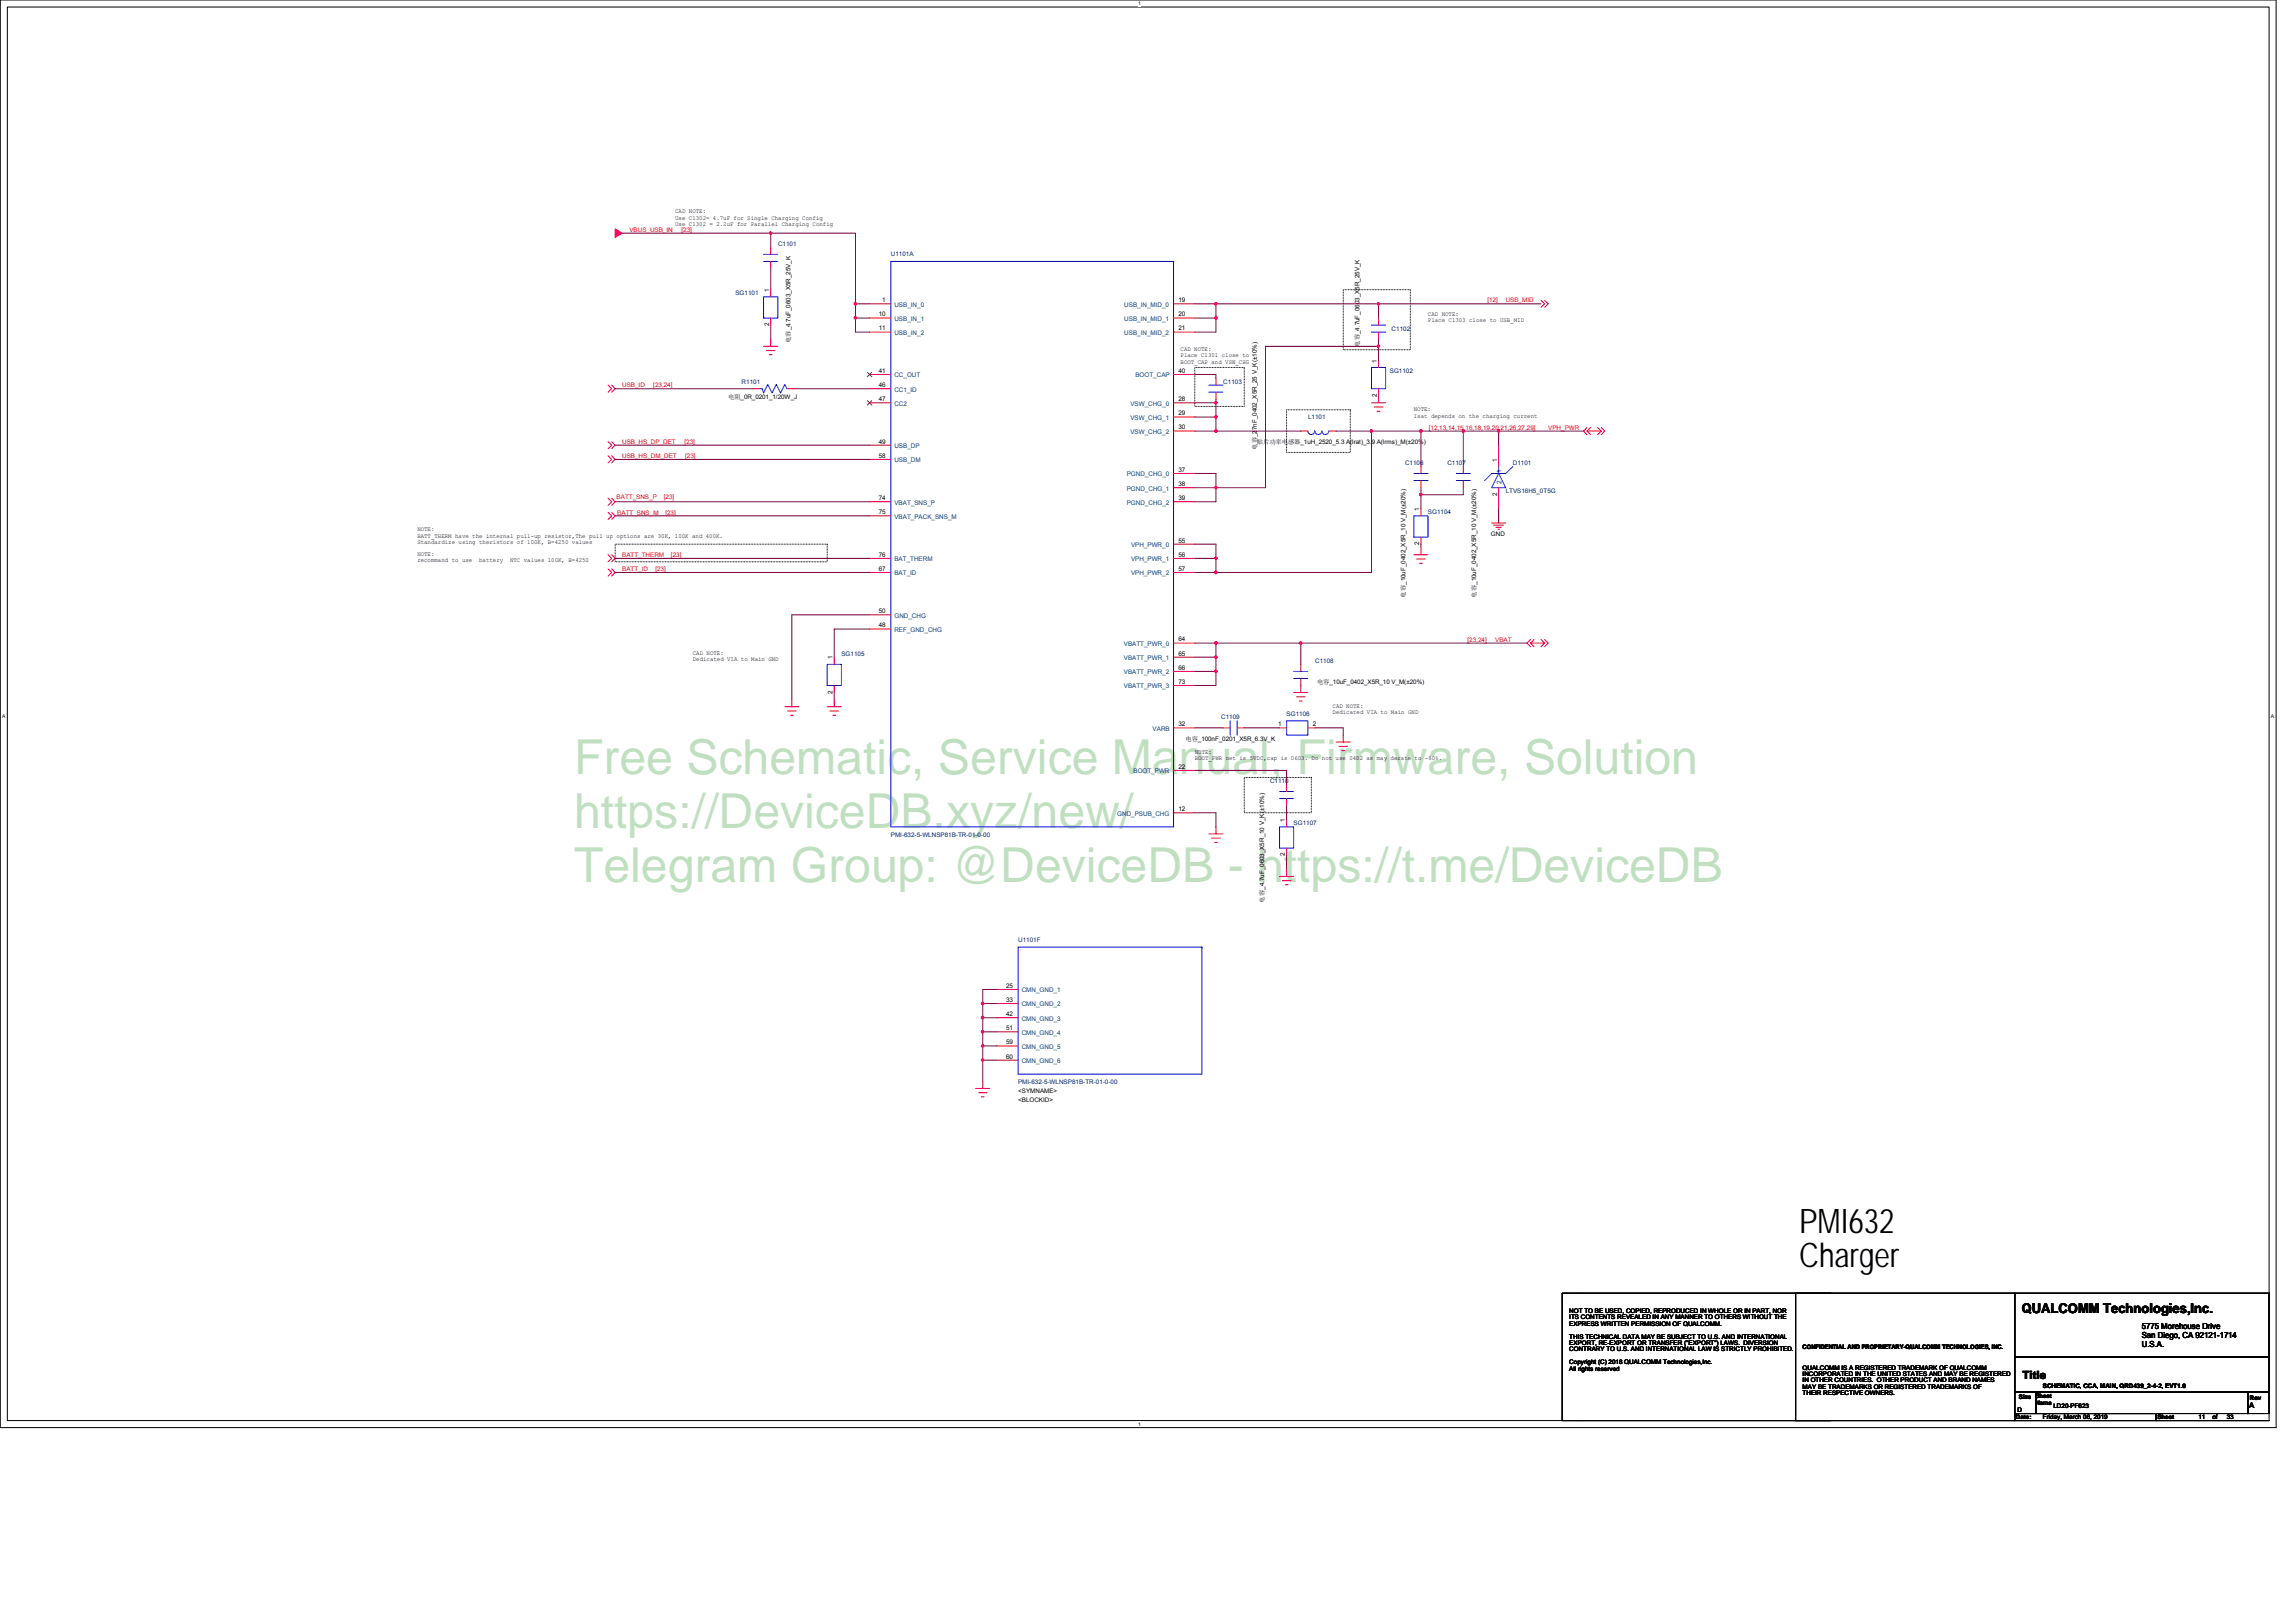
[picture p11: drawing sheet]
<svg xmlns="http://www.w3.org/2000/svg" width="297mm" height="210mm" viewBox="0 0 297 210" stroke-linecap="round" stroke-linejoin="round" font-family="sans-serif">
<defs><g id="words">
<g font-size="6.2" fill="#008000">
<text x="74.3" y="100.2">Free Schematic, Service Manual, Firmware, Solution</text>
<text x="74.3" y="107.2">https://DeviceDB.xyz/new/</text>
<text x="74.3" y="114.1">Telegram Group: @DeviceDB - https://t.me/DeviceDB</text>
</g>
<g font-size="4.4">
<text x="232.7" y="159.5">PMI632</text>
<text x="232.7" y="164">Charger</text>
</g>
<text font-size="1.7" x="261.6" y="169.9">QUALCOMM Technologies,Inc.</text>
<text font-size="1.5" x="261.6" y="178.4">Title</text>
<g font-size="1.1">
<text x="277.1" y="172">5775 Morehouse Drive</text>
<text x="277.1" y="173.1">San Diego, CA 92121-1714</text>
<text x="277.1" y="174.2">U.S.A.</text>
</g>
<text font-size="1" x="291" y="182.2">A</text>
<g font-size=".8" fill="#f00">
<text x="81.4" y="30">VBUS_USB_IN</text>
<text x="88.2" y="30">[23]</text>
<text x="192.4" y="39">[12]</text>
<text x="194.8" y="39">USB_MID</text>
<text x="80.5" y="50.1">USB_ID</text>
<text x="84.5" y="50.1">[23,24]</text>
<text x="80.5" y="59.2">USB_HS_DM_DET</text>
<text x="80.5" y="57.4">USB_HS_DP_DET</text>
<text x="88.6" y="57.4">[23]</text>
<text x="88.6" y="59.2">[23]</text>
<text x="184.8" y="55.6">[12,13,14,15,16,18,19,20,21,26,27,29]</text>
<text x="200.3" y="55.6">VPH_PWR</text>
<text x="79.8" y="64.6">BATT_SNS_P</text>
<text x="85.9" y="64.6">[23]</text>
<text x="79.9" y="66.7">BATT_SNS_M</text>
<text x="86.1" y="66.7">[23]</text>
<text x="80.5" y="72">BATT_THERM</text>
<text x="80.5" y="73.9">BATT_ID</text>
<text x="84.8" y="73.9">[23]</text>
<text x="86.8" y="72">[23]</text>
<text x="189.9" y="83">[23,24]</text>
<text x="193.4" y="83">VBAT</text>
</g>
<g font-size=".8">
<text x="87.4" y="27.6">CAD NOTE:</text>
<text x="87.4" y="28.4">Use C1302= 4.7uF for Single Charging Config</text>
<text x="87.4" y="29.2">Use C1302 = 2.2uF for Parallel Charging Config</text>
<text x="99.5" y="37.8" transform="rotate(-90 99.5 37.8)">1</text>
<text x="113.7" y="40.9">10</text>
<text x="114.1" y="39.1">1</text>
<text x="152.5" y="40.9">20</text>
<text x="152.5" y="39.1">19</text>
<text x="184.7" y="40.9">CAD NOTE:</text>
<text x="184.7" y="41.7">Place C1303 close to USB_MID</text>
<text x="99.5" y="42.2" transform="rotate(-90 99.5 42.2)">2</text>
<text x="102.3" y="44.4" transform="rotate(-90 102.3 44.4)">电电_4.7uF_0603_X5R_25V_K</text>
<text x="113.7" y="42.8">11</text>
<text x="152.5" y="42.8">21</text>
<text x="152.7" y="45.4">CAD NOTE:</text>
<text x="152.7" y="46.2">Place C1301 close to</text>
<text x="152.7" y="47.1">BOOT_CAP and VSW_CHG</text>
<text x="175.9" y="44.9" transform="rotate(-90 175.9 44.9)">电电_4.7uF_0603_X5R_25V_K</text>
<text x="178.1" y="46.9" transform="rotate(-90 178.1 46.9)">1</text>
<text x="94.2" y="51.6">电电_0R_0201_1/20W_J</text>
<text x="113.7" y="50.1">46</text>
<text x="113.7" y="51.9">47</text>
<text x="113.7" y="48.2">41</text>
<text x="152.5" y="48.2">40</text>
<text x="152.5" y="53.7">29</text>
<text x="152.5" y="51.9">28</text>
<text x="178.1" y="51.4" transform="rotate(-90 178.1 51.4)">2</text>
<text x="182.9" y="53.2">NOTE:</text>
<text x="113.7" y="59.2">58</text>
<text x="113.7" y="57.4">49</text>
<text x="152.5" y="55.6">30</text>
<text x="162.6" y="58.2" transform="rotate(-90 162.6 58.2)">电电_27nF_0402_X5R_25 V_K(±10%)</text>
<text x="162.6" y="57.4">贴贴贴贴电叠贴_1uH_2520_5.3 A(lrat)_3.9 A(lrms)_M(±20%)</text>
<text x="182.9" y="54">Isat depends on the charging current</text>
<text x="193.7" y="59.7" transform="rotate(-90 193.7 59.7)">1</text>
<text x="113.7" y="64.7">74</text>
<text x="152.5" y="64.7">39</text>
<text x="152.5" y="61">37</text>
<text x="152.5" y="62.9">38</text>
<text x="193.7" y="64.2" transform="rotate(-90 193.7 64.2)">2</text>
<text x="54" y="68.7">NOTE:</text>
<text x="54" y="69.6">BATT_THERM have the internal pull-up resistor,The pull up options are 30K, 100K and 400K.</text>
<text x="54" y="70.4">Standardize using theristors of 100K, B=4250 values</text>
<text x="54" y="71.9">NOTE:</text>
<text x="113.7" y="66.5">75</text>
<text x="152.5" y="70.2">55</text>
<text x="183.6" y="70.6" transform="rotate(-90 183.6 70.6)">2</text>
<text x="183.6" y="66.1" transform="rotate(-90 183.6 66.1)">1</text>
<text x="192.9" y="69.3">GND</text>
<text x="54" y="72.7">recommand to use</text>
<text x="62" y="72.7">battery</text>
<text x="66" y="72.7">NTC values 100K, B=4250</text>
<text x="113.7" y="72">76</text>
<text x="113.7" y="73.9">67</text>
<text x="152.5" y="73.9">57</text>
<text x="152.5" y="72">56</text>
<text x="181.8" y="77.3" transform="rotate(-90 181.8 77.3)">电电_10uF_0402_X5R_10 V_M(±20%)</text>
<text x="191" y="77.3" transform="rotate(-90 191 77.3)">电电_10uF_0402_X5R_10 V_M(±20%)</text>
<text x="113.7" y="79.3">50</text>
<text x="113.7" y="81.2">48</text>
<text x="152.5" y="83">64</text>
<text x="89.6" y="84.8">CAD NOTE:</text>
<text x="89.6" y="85.6">Dedicated VIA to Main GND</text>
<text x="107.7" y="89.8" transform="rotate(-90 107.7 89.8)">2</text>
<text x="107.7" y="85.3" transform="rotate(-90 107.7 85.3)">1</text>
<text x="152.5" y="84.8">65</text>
<text x="152.5" y="86.7">66</text>
<text x="152.5" y="88.5">73</text>
<text x="170.4" y="88.5">电电_10uF_0402_X5R_10 V_M(±20%)</text>
<text x="152.5" y="94">32</text>
<text x="153.4" y="95.8">电电_100nF_0201_X5R_6.3V_K</text>
<text x="165.4" y="94">1</text>
<text x="169.8" y="94">2</text>
<text x="172.4" y="91.6">CAD NOTE:</text>
<text x="172.4" y="92.4">Dedicated VIA to Main GND</text>
<text x="152.5" y="99.5">22</text>
<text x="154.6" y="97.6">NOTE:</text>
<text x="154.6" y="98.4">BOOT_PWR net is 5VDC,cap is 0603. Do not use 0402 as may derate to -80%.</text>
<text x="152.5" y="104.9">12</text>
<text x="166.2" y="106.3" transform="rotate(-90 166.2 106.3)">1</text>
<text x="166.2" y="110.8" transform="rotate(-90 166.2 110.8)">2</text>
<text x="163.5" y="116.8" transform="rotate(-90 163.5 116.8)">电电_4.7uF_0603_X5R_10 V_K(±10%)</text>
<text x="130.2" y="127.8">25</text>
<text x="130.2" y="129.6">33</text>
<text x="130.2" y="131.5">42</text>
<text x="130.2" y="133.3">51</text>
<text x="130.2" y="135.1">59</text>
<text x="130.2" y="136.9">60</text>
<text x="131.7" y="141.4">&lt;SYMNAME&gt;</text>
<text x="131.7" y="142.6">&lt;BLOCKID&gt;</text>
<text x="203" y="169.9">NOT TO BE USED, COPIED, REPRODUCED IN WHOLE OR IN PART, NOR</text>
<text x="203" y="170.7">ITS CONTENTS REVEALED IN ANY MANNER TO OTHERS WITHOUT THE</text>
<text x="203" y="171.5">EXPRESS WRITTEN PERMISSION OF QUALCOMM.</text>
<text x="203" y="173.2">THIS TECHNICAL DATA MAY BE SUBJECT TO U.S. AND INTERNATIONAL</text>
<text x="203" y="174">EXPORT, RE-EXPORT OR TRANSFER (&quot;EXPORT&quot;) LAWS. DIVERSION</text>
<text x="203" y="174.8">CONTRARY TO U.S. AND INTERNATIONAL LAW IS STRICTLY PROHIBITED.</text>
<text x="203" y="176.5">Copyright (C) 2018 QUALCOMM Technologies,Inc.</text>
<text x="203" y="177.3">All rights reserved</text>
<text x="233.2" y="177.2">QUALCOMM IS A REGISTERED TRADEMARK OF QUALCOMM</text>
<text x="233.2" y="178">INCORPORATED IN THE UNITED STATES AND MAY BE REGISTERED</text>
<text x="233.2" y="178.8">IN OTHER COUNTRIES. OTHER PRODUCT AND BRAND NAMES</text>
<text x="233.2" y="179.7">MAY BE TRADEMARKS OR REGISTERED TRADEMARKS OF</text>
<text x="233.2" y="174.5">CONFIDENTIAL AND PROPRIETARY-QUALCOMM TECHNOLOGIES, INC.</text>
<text x="264.3" y="179.5">SCHEMATIC, CCA, MAIN, QRD439_2-4-2, EVT1.0</text>
<text x="233.2" y="180.5">THEIR RESPECTIVE OWNERS.</text>
<text x="260.8" y="183.6">Date:</text>
<text x="261" y="182.7">D</text>
<text x="261.2" y="181">Size</text>
<text x="263.4" y="180.9">Sheet</text>
<text x="263.4" y="181.7">Name</text>
<text x="264.3" y="183.6">Friday, March 08, 2019</text>
<text x="265.7" y="182.2">LD20-PF623</text>
<text x="279.1" y="183.6">Sheet</text>
<text x="284.4" y="183.6">11</text>
<text x="286.2" y="183.6">of</text>
<text x="288.1" y="183.6">33</text>
<text x="291.1" y="181.1">Rev</text>
</g>
<g font-size=".8" fill="#000080">
<text x="100.7" y="31.8">C1101</text>
<text x="115.2" y="33.2">U1101A</text>
<text x="95.1" y="38.2">SG1101</text>
<text x="180" y="42.8">C1102</text>
<text x="95.9" y="49.7">R1101</text>
<text x="158.3" y="49.6">C1103</text>
<text x="179.8" y="48.3">SG1102</text>
<text x="169.2" y="54.2">L1101</text>
<text x="181.8" y="60.2">C1106</text>
<text x="187.3" y="60.2">C1107</text>
<text x="194.8" y="63.8">LTVS16H5_0T5G</text>
<text x="195.7" y="60.2">D1101</text>
<text x="184.7" y="66.5">SG1104</text>
<text x="108.9" y="84.8">SG1105</text>
<text x="170.2" y="85.7">C1108</text>
<text x="158" y="93.1">C1109</text>
<text x="166.5" y="92.6">SG1106</text>
<text x="164.3" y="101.3">C1110</text>
<text x="167.4" y="106.8">SG1107</text>
<text x="115.2" y="108.2">PMI-632-5-WLNSP81B-TR-01-0-00</text>
<text x="131.7" y="121.9">U1101F</text>
<text x="131.7" y="140.2">PMI-632-5-WLNSP81B-TR-01-0-00</text>
</g>
<g font-size=".8" fill="#004080">
<text x="115.7" y="39.7">USB_IN_0</text>
<text x="115.7" y="41.5">USB_IN_1</text>
<text x="145.5" y="41.5">USB_IN_MID_1</text>
<text x="145.5" y="39.7">USB_IN_MID_0</text>
<text x="115.7" y="43.3">USB_IN_2</text>
<text x="145.5" y="43.3">USB_IN_MID_2</text>
<text x="115.7" y="50.7">CC1_ID</text>
<text x="115.7" y="52.5">CC2</text>
<text x="115.7" y="48.8">CC_OUT</text>
<text x="146.2" y="52.5">VSW_CHG_0</text>
<text x="146.9" y="48.8">BOOT_CAP</text>
<text x="115.7" y="59.8">USB_DM</text>
<text x="115.7" y="58">USB_DP</text>
<text x="146.2" y="54.3">VSW_CHG_1</text>
<text x="146.2" y="56.2">VSW_CHG_2</text>
<text x="115.7" y="65.3">VBAT_SNS_P</text>
<text x="145.8" y="65.3">PGND_CHG_2</text>
<text x="145.8" y="61.6">PGND_CHG_0</text>
<text x="145.8" y="63.5">PGND_CHG_1</text>
<text x="194.3" y="62.6" transform="rotate(-90 194.3 62.6)">2</text>
<text x="194.3" y="61.3" transform="rotate(-90 194.3 61.3)">1</text>
<text x="115.7" y="67.1">VBAT_PACK_SNS_M</text>
<text x="146.3" y="70.8">VPH_PWR_0</text>
<text x="115.7" y="72.6">BAT_THERM</text>
<text x="115.7" y="74.4">BAT_ID</text>
<text x="146.3" y="74.4">VPH_PWR_2</text>
<text x="146.3" y="72.6">VPH_PWR_1</text>
<text x="115.7" y="79.9">GND_CHG</text>
<text x="115.7" y="81.8">REF_GND_CHG</text>
<text x="145.4" y="83.6">VBATT_PWR_0</text>
<text x="145.4" y="85.4">VBATT_PWR_1</text>
<text x="145.4" y="87.2">VBATT_PWR_2</text>
<text x="145.4" y="89.1">VBATT_PWR_3</text>
<text x="149.1" y="94.6">VARB</text>
<text x="146.6" y="100.1">BOOT_PWR</text>
<text x="144.5" y="105.5">GND_PSUB_CHG</text>
<text x="132.2" y="128.4">CMN_GND_1</text>
<text x="132.2" y="130.2">CMN_GND_2</text>
<text x="132.2" y="132.1">CMN_GND_3</text>
<text x="132.2" y="133.9">CMN_GND_4</text>
<text x="132.2" y="135.7">CMN_GND_5</text>
<text x="132.2" y="137.5">CMN_GND_6</text>
</g>
<g font-size=".7">
<text x="147.3" y=".7">1</text>
<text x=".3" y="92.9">A</text>
<text x="293.8" y="92.9">A</text>
<text x="147.3" y="184.5">1</text>
</g>
</g></defs>
<path d="M0 0h294.5v184.7h-294.5zM.9 .9h292.7v182.9h-292.7z" fill="none" stroke="#000" stroke-width=".13"/>
<g fill="#fff">
<path d="M147.3 .1h.3v.7h-.3z"/>
<path d="M147.3 183.9h.3v.7h-.3z"/>
<path d="M.3 92.4h.4v.7h-.4z"/>
<path d="M293.8 92.4h.4v.7h-.4z"/>
</g>
<g fill="none" stroke="#000" stroke-width=".13">
<path d="M173.8 37.5h8.7v7.8h-8.7zM154.6 47.5h6.4v5.1h-6.4zM166.5 53h8.2v5.5h-8.2zM79.6 70.4h27.4v2.3h-27.4zM161 100.6h8.6v4.6h-8.6zM232.3 167.3h28.3v16.5h-28.3zM236.9 167.3h-34.8v16.5h34.8M260.6 167.3h33v8.3h-33zM260.6 175.6h33v4.5h-33zM260.6 167.3h.1M293.6 167.3h.1M293.6 175.6h.1"/>
<path d="M260.6 180.1h2.8v2.8h-2.8zM260.6 182.9h18.3v.9h-18.3zM263.4 180.1h.1M263.4 180.1h27.4v2.8h-27.4zM278.9 182.9h.1M278.9 183.8h14.7M290.8 180.1h2.8v2.8h-2.8zM290.8 180.1h.1M293.6 180.1h.1"/>
</g>
<g fill="none" stroke="#f00" stroke-width=".13">
<path d="M99.7 32v.9M99.7 33.8v.9M99.7 37.5v.9M112.5 39.3h2.7M151.8 39.3h2.8M199.4 38.9l.4 .4-.4 .5M199.8 38.9l.5 .4-.5 .5M78.7 59l.4 .4-.4 .5M78.7 57.1l.4 .5-.4 .5M78.7 49.8l.4 .5-.4 .4M79.1 59l.5 .4-.5 .5M79.1 57.1l.5 .5-.5 .5"/>
<path d="M79.1 49.8l.5 .5-.5 .4M97.4 50.3h.9M98.8 44.8h1.8M99.2 45.4h1.1M99.5 45.9h.4M99.7 43.9v.9M99.7 41.1v1M102 50.3h.9M112.5 59.4h2.7M112.5 41.1h2.7M112.5 50.3h2.7M112.5 52.1h2.7"/>
<path d="M112.5 57.6h2.7M112.5 48.5h2.7M112.5 43h2.7M151.8 43h2.8M151.8 41.1h2.8M151.8 48.5h2.8M151.8 54h2.8M151.8 55.8h2.8M151.8 52.1h2.8M157.3 48.9v.9M157.3 50.7v1M168.3 55.8h.9"/>
<path d="M171.9 55.8h1M177.4 52.1h1.9M177.8 52.7h1.1M178.2 53.2h.3M178.3 50.3v1.8M178.3 41.1v1M178.3 43v.9M178.3 46.6v.9M193.9 57.6v2.7M205.3 55.8h1.9M205.3 55.3l-.4 .5 .4 .4M205.3 55.8l.5 .4"/>
<path d="M205.8 55.3l-.5 .5M206.7 55.3l.5 .5M207.2 55.8l-.5 .4M207.2 55.3l.4 .5-.4 .4M78.7 71.8l.4 .4-.4 .5M78.7 73.6l.4 .5-.4 .4M78.7 64.5l.4 .4-.4 .5M78.7 66.3l.4 .4-.4 .5M79.1 71.8l.5 .4-.5 .5M79.1 73.6l.5 .5-.5 .4M79.1 64.5l.5 .4-.5 .5M79.1 66.3l.5 .4-.5 .5"/>
<path d="M112.5 64.9h2.7M112.5 66.7h2.7M112.5 72.2h2.7M112.5 74.1h2.7M112.5 79.5h2.7M151.8 64.9h2.8M151.8 70.4h2.8M151.8 61.3h2.8M151.8 63.1h2.8M151.8 74.1h2.8M151.8 72.2h2.8M182.9 71.8h1.8"/>
<path d="M183.3 72.3h1.1M183.6 72.9h.4M183.8 70.9v.9M183.8 69.5v.9M183.8 65.8v.9M183.8 60.3v1M183.8 62.2v.9M189.3 60.3v1M189.3 62.2v.9M193 67.7h1.8M193.2 67.9h1.3M193.5 68.2h.7"/>
<path d="M193.8 68.5h.2M193.9 63.1v2.7M101.5 91.4h1.9M101.9 92h1.1M102.3 92.5h.3M102.4 90.5v.9M107 91.4h1.9M107.4 92h1.1M107.8 92.5h.3M107.9 90.5v.9M107.9 88.7v.9M107.9 85v1"/>
<path d="M112.5 81.4h2.7M151.8 85h2.8M151.8 86.9h2.8M151.8 88.7h2.8M151.8 99.7h2.8M151.8 83.2h2.8M151.8 94.2h2.8M158.2 94.2h.9M160.1 94.2h.9M165.5 94.2h1M167.4 89.6h1.8M167.7 90.1h1.1"/>
<path d="M168.1 90.7h.4M168.3 87.8v1.8M168.3 86v.9M169.2 94.2h.9M172.9 96h1.8M173.2 96.6h1.1M173.6 97.1h.3M173.8 95.1v.9M198 83.2h1.8M198 82.7l-.5 .5 .5 .5M198 83.2l.5 .5M198.5 82.7l-.5 .5"/>
<path d="M199.4 82.7l.4 .5M199.8 83.2l-.4 .5M199.8 82.7l.5 .5-.5 .5M151.8 105.2h2.8M156.4 107.9h1.8M156.8 108.4h1.1M157.1 109h.4M157.3 107v.9M165.5 113.4h1.9M165.9 113.9h1.1M166.3 114.5h.3M166.5 112.5v.9"/>
<path d="M166.5 109.7v.9M166.5 106.1v.9M166.5 101.5v.9M166.5 103.3v.9M127.1 139.9v.9M129 128h2.7M129 129.8h2.7M129 131.7h2.7M129 133.5h2.7M129 135.3h2.7M129 137.2h2.7M126.2 140.8h1.9"/>
<path d="M126.6 141.4h1.1M127 141.9h.3"/>
</g>
<path d="M79.6 29.6l.9 .6-.9 .5z" fill-rule="evenodd" fill="#f00" stroke="#f00" stroke-width=".13"/>
<g fill="none" stroke="#00f" stroke-width=".13">
<path d="M98.8 38.4h1.8v2.7h-1.8zM98.8 32.9h1.8M98.8 33.8h1.8M99.7 32.9h.1M99.7 33.8h.1M99.7 38.4h.1M115.2 33.8h36.6v73.2h-36.6zM151.8 33.8h.1M98.3 50.3h.1M98.3 50.3h.3l.2 .5 .5-1.1 .6 1.1 .5-1.1 .6 1.1 .5-1.1 .3 .6h.2M99.7 41.1h.1M102 50.3h.1"/>
<path d="M156.4 49.8h1.8M156.4 50.7h1.8M157.3 49.8h.1M157.3 50.7h.1M169.2 55.8h.1M169.2 55.8a.44 .44 0 0 0 .4 .4 .44 .44 0 0 0 .5-.4M170.1 55.8a.44 .44 0 0 0 .5 .4 .44 .44 0 0 0 .4-.4M171 55.8a.44 .44 0 0 0 .5 .4 .44 .44 0 0 0 .4-.4M171.9 55.8h.1M177.4 47.5h1.9v2.8h-1.9zM177.4 42.1h1.9M177.4 43h1.9"/>
<path d="M178.3 42.1h.1M178.3 43h.1M178.3 50.3h.1M178.3 47.5h.1M182.9 66.7h1.8v2.8h-1.8zM182.9 61.3h1.8M182.9 62.2h1.8M183.8 69.5h.1M183.8 66.7h.1M183.8 61.3h.1M183.8 62.2h.1M188.4 61.3h1.8"/>
<path d="M188.4 62.2h1.8M189.3 61.3h.1M189.3 62.2h.1M193.9 61.3l.9 1.8h-1.8zM193.9 60.3v1M195.7 60.3l-.9 1h-1.8l-.9 .9M107 86h1.9v2.7h-1.9zM107.9 88.7h.1M107.9 86h.1M159.1 94.2h.1M159.1 93.3v1.8M160.1 93.3v1.8"/>
<path d="M160.1 94.2h.1M166.5 94.2h.1M166.5 93.3h2.7v1.8h-2.7zM167.4 86.9h1.8M167.4 87.8h1.8M168.3 86.9h.1M168.3 87.8h.1M169.2 94.2h.1M165.5 107h1.9v2.7h-1.9zM165.5 102.4h1.9M165.5 103.3h1.9M166.5 109.7h.1"/>
<path d="M166.5 107h.1M166.5 102.4h.1M166.5 103.3h.1M131.7 122.5h23.8v16.5h-23.8zM155.5 122.5h.1"/>
</g>
<path d="M112.2 51.8l.6 .6M112.2 48.2l.6 .5M112.8 51.8l-.6 .6M112.8 48.2l-.6 .5" fill="none" stroke="#804000" stroke-width=".13"/>
<g fill="none" stroke="#800040" stroke-width=".13">
<path d="M80.5 30.2h19.2M99.7 34.7v2.8M99.7 30.2v1.8M99.7 30.2h11v9.1M110.7 39.3v1.8M110.7 39.3h1.8M154.6 39.3h2.7M157.3 39.3h21M157.3 39.3v1.8M178.3 39.3h21.1M178.3 39.3v1.8M79.6 59.4h32.9"/>
<path d="M79.6 57.6h32.9M79.6 50.3h17.8M99.7 42.1v1.8M102.9 50.3h9.6M110.7 41.1v1.9h1.8M110.7 41.1h1.8M154.6 48.5h2.7v.4M154.6 52.1h2.7M154.6 54h2.7v1.8M154.6 55.8h2.7M154.6 41.1h2.7M157.3 55.8h11"/>
<path d="M157.3 51.7v.4M157.3 52.1v1.9M157.3 41.1v1.9h-2.7M172.9 55.8h4.5M177.4 55.8h6.4M177.4 55.8v18.3h-20.1M178.3 43.9v.9M178.3 44.8v1.8M178.3 44.8h-14.6v18.3h-6.4M183.8 55.8h5.5M183.8 55.8v4.5M189.3 55.8h4.6"/>
<path d="M189.3 55.8v4.5M204.9 55.8h-11v1.8M79.6 72.2h32.9M79.6 74.1h32.9M79.6 64.9h32.9M79.6 66.7h32.9M112.5 79.5h-10.1v11M154.6 70.4h2.7v1.8M154.6 61.3h2.7v1.8M154.6 63.1h2.7M154.6 72.2h2.7M154.6 74.1h2.7"/>
<path d="M157.3 63.1v1.8h-2.7M157.3 72.2v1.9M183.8 70.4v.5M183.8 63.1v.9M183.8 64v1.8M189.3 63.1v.9h-5.5M193.9 65.8v1.9M107.9 89.6v.9M112.5 81.4h-4.6v3.6M154.6 99.7h11.9v1.8M154.6 94.2h3.6M154.6 85h2.7"/>
<path d="M154.6 83.2h2.7M154.6 86.9h2.7M157.3 83.2h11M157.3 86.9v1.8h-2.7M157.3 85v1.9M157.3 83.2v1.8M161 94.2h4.5M168.3 83.2v2.8M168.3 83.2h29.2M170.1 94.2h3.7v.9M154.6 105.2h2.7v1.8M166.5 104.2v1.9"/>
<path d="M166.5 110.6v1.9M127.1 129.8v1.9M127.1 131.7v1.8M127.1 133.5v1.8M127.1 135.3v1.9M127.1 137.2v2.7M127.1 129.8h1.9M127.1 131.7h1.9M127.1 133.5h1.9M127.1 135.3h1.9M127.1 137.2h1.9M129 128h-1.9v1.8"/>
</g>
<g fill="#f0f" stroke="#f0f" stroke-width=".13">
<path d="M110.5 39.2h.3v.2h-.3z" fill-rule="evenodd"/>
<path d="M110.5 41h.3v.2h-.3z" fill-rule="evenodd"/>
<path d="M168.1 83.1h.3v.2h-.3z" fill-rule="evenodd"/>
<path d="M157.2 55.6h.2v.3h-.2z" fill-rule="evenodd"/>
<path d="M157.2 73.9h.2v.3h-.2z" fill-rule="evenodd"/>
<path d="M189.2 55.6h.2v.3h-.2z" fill-rule="evenodd"/>
<path d="M183.7 55.6h.2v.3h-.2z" fill-rule="evenodd"/>
<path d="M183.7 63.9h.2v.2h-.2z" fill-rule="evenodd"/>
<path d="M127 133.4h.2v.2h-.2z" fill-rule="evenodd"/>
<path d="M157.2 83.1h.2v.2h-.2z" fill-rule="evenodd"/>
<path d="M177.3 55.6h.2v.3h-.2z" fill-rule="evenodd"/>
<path d="M193.8 55.6h.2v.3h-.2z" fill-rule="evenodd"/>
<path d="M110.5 39.2h.3v.2h-.3z" fill-rule="evenodd"/>
<path d="M110.5 41h.3v.2h-.3z" fill-rule="evenodd"/>
<path d="M168.1 83.1h.3v.2h-.3z" fill-rule="evenodd"/>
<path d="M157.2 55.6h.2v.3h-.2z" fill-rule="evenodd"/>
<path d="M157.2 73.9h.2v.3h-.2z" fill-rule="evenodd"/>
<path d="M189.2 55.6h.2v.3h-.2z" fill-rule="evenodd"/>
<path d="M183.7 55.6h.2v.3h-.2z" fill-rule="evenodd"/>
<path d="M183.7 63.9h.2v.2h-.2z" fill-rule="evenodd"/>
<path d="M127 133.4h.2v.2h-.2z" fill-rule="evenodd"/>
<path d="M157.2 83.1h.2v.2h-.2z" fill-rule="evenodd"/>
<path d="M177.3 55.6h.2v.3h-.2z" fill-rule="evenodd"/>
<path d="M193.8 55.6h.2v.3h-.2z" fill-rule="evenodd"/>
<circle cx="99.7" cy="30.2" r=".17"/>
<circle cx="157.3" cy="85" r=".17"/>
<circle cx="157.3" cy="86.8" r=".17"/>
<circle cx="157.3" cy="53.9" r=".17"/>
<circle cx="157.3" cy="63.1" r=".17"/>
<circle cx="157.3" cy="52.1" r=".17"/>
<circle cx="157.3" cy="72.2" r=".17"/>
<circle cx="157.3" cy="41.1" r=".17"/>
<circle cx="178.3" cy="44.8" r=".17"/>
<circle cx="127.1" cy="129.8" r=".17"/>
<circle cx="127.1" cy="131.7" r=".17"/>
<circle cx="127.1" cy="135.3" r=".17"/>
<circle cx="127.1" cy="137.1" r=".17"/>
<circle cx="157.3" cy="39.3" r=".17"/>
<circle cx="178.3" cy="39.3" r=".17"/>
</g>
<use href="#words"/>
</svg>
